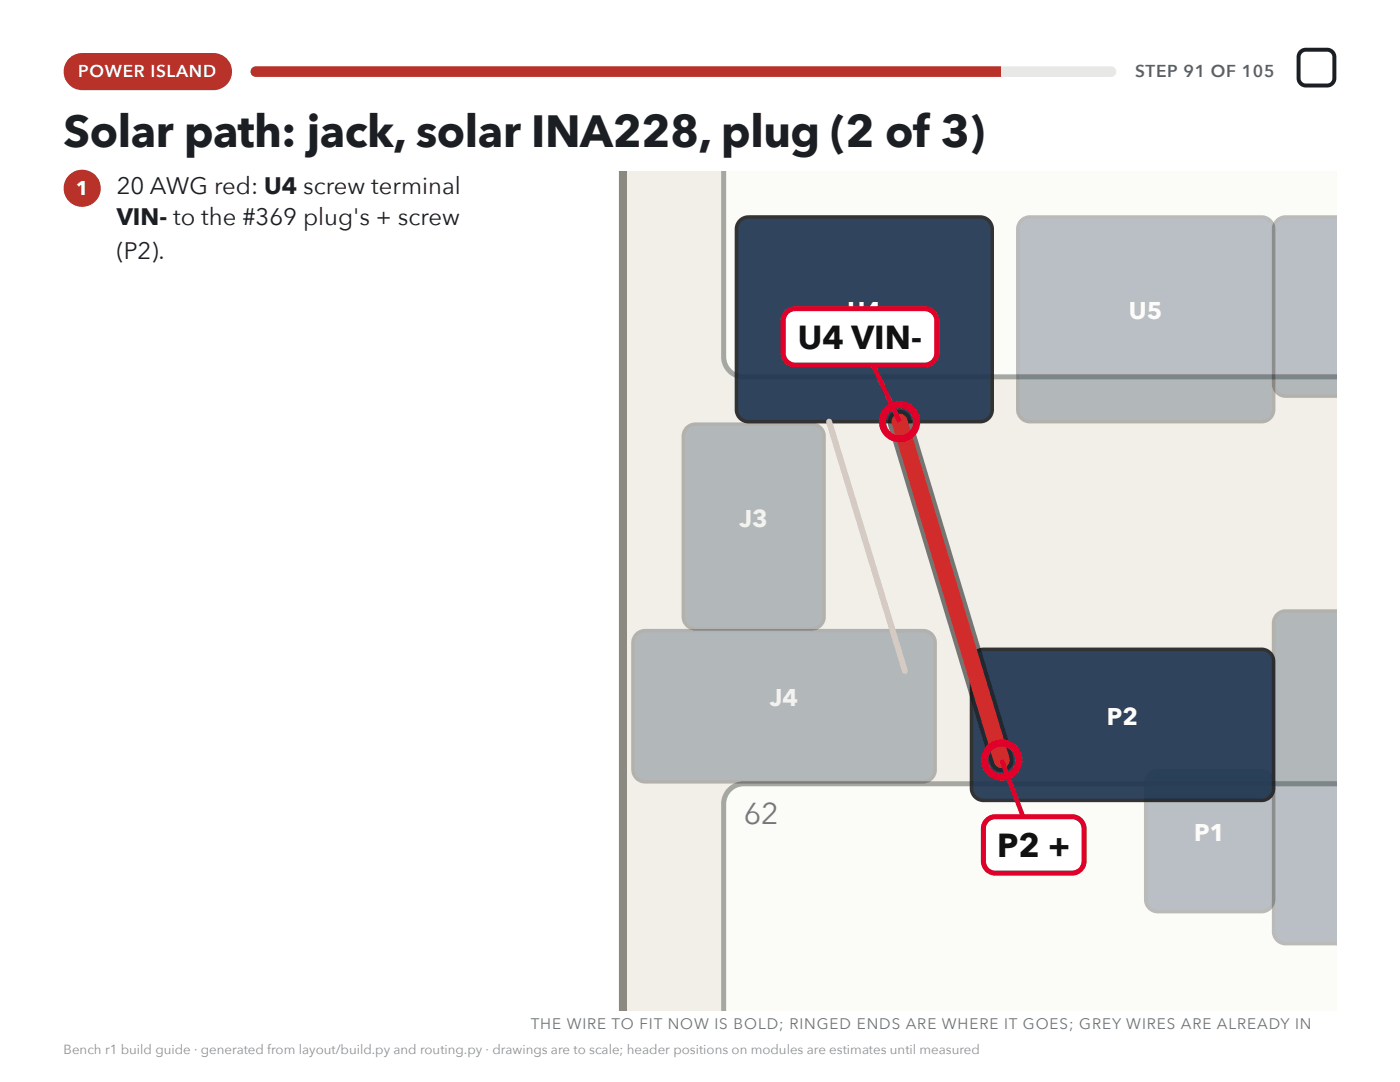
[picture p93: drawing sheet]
<svg xmlns="http://www.w3.org/2000/svg" width="279mm" height="216mm" viewBox="0 0 279 216" stroke-linecap="round" stroke-linejoin="round" font-family="sans-serif">
<defs><g id="words">
<text font-size="9" fill="#1b1f23" x="12.7" y="29.4">Solar path: jack, solar INA228, plug (2 of 3)</text>
<g font-size="6.6" fill="#111">
<text x="159.2" y="69.6">U4 VIN-</text>
<text x="199" y="171">P2 +</text>
</g>
<text font-size="6" fill="#777" x="148.4" y="164.4">62</text>
<g font-size="4.8" fill="#1b1f23">
<text x="23.3" y="38.6">20 AWG red: U4 screw terminal</text>
<text x="23.3" y="45">VIN- to the #369 plug's + screw</text>
<text x="23.3" y="51.6">(P2).</text>
</g>
<g font-size="4.8" fill="#fff">
<text x="169.2" y="63.7">U4</text>
<text x="225.3" y="63.7">U5</text>
<text x="147.6" y="105.1">J3</text>
<text x="153.6" y="140.9">J4</text>
<text x="220.9" y="144.6">P2</text>
<text x="238.3" y="167.8">P1</text>
</g>
<text font-size="4" fill="#fff" x="15.1" y="38.9">1</text>
<text font-size="3.4" fill="#fff" x="15.6" y="15.3">POWER ISLAND</text>
<text font-size="3.4" fill="#59626b" x="226.6" y="15.3">STEP 91 OF 105</text>
<text font-size="3" fill="#6b737b" x="105.9" y="205.3">THE WIRE TO FIT NOW IS BOLD; RINGED ENDS ARE WHERE IT GOES; GREY WIRES ARE ALREADY IN</text>
<text font-size="2.6" fill="#8a9198" x="12.7" y="210.3">Bench r1 build guide · generated from layout/build.py and routing.py · drawings are to scale; header positions on modules are estimates until measured</text>
</g></defs>
<path d="M13.8 11.7l1-.7 1.4-.4h26.4a3.7 3.7 0 0 1 3.7 3.7 3.7 3.7 0 0 1-3.7 3.7h-26.2a3.7 3.7 0 0 1-3.4-2.3 3.7 3.7 0 0 1 .8-4z" fill="#b8322a"/>
<path d="M50.3 13.5l.8-.3h170.6a1.06 1.06 0 0 1 1.1 1.1 1.06 1.06 0 0 1-1.1 1h-170.6a1.06 1.06 0 0 1-1-.6 1.06 1.06 0 0 1 .2-1.2z" fill="#e9eae6"/>
<path d="M50 13.2h149.8v2.1h-149.8z" fill="#b8322a"/>
<path d="M124.3 34.1h142.5v167.6h-142.5z" fill="#f1efe8"/>
<path d="M124.3 34.1v167.6" fill="none" stroke="#8c8a80" stroke-width="1.6" stroke-linecap="butt"/>
<path d="M144.4 34.1h122.4v41.1h-118.4a4 4 0 0 1-4-4z" fill="#fbfbf8"/>
<path d="M144.4 34.1v37.1a4 4 0 0 0 4 4h118.4" fill="none" stroke="#a5a8a0" stroke-width="1" stroke-linecap="butt"/>
<path d="M145.6 157.6l1.3-.9 1.5-.3h118.4v45.3h-122.4v-41.3l.3-1.5z" fill="#fbfbf8"/>
<path d="M266.8 156.4h-118.4a4 4 0 0 0-4 4v41.3" fill="none" stroke="#a5a8a0" stroke-width="1" stroke-linecap="butt"/>
<path d="M147.7 44l.8-.5 .9-.2h46.2a2.41 2.41 0 0 1 2.4 2.4v36a2.41 2.41 0 0 1-2.4 2.4h-46.2a2.41 2.41 0 0 1-2.4-2.4v-36l.2-.9z" fill="#1e3550"/>
<path d="M147.7 44l.8-.5 .9-.2h46.2a2.41 2.41 0 0 1 2.4 2.4v36a2.41 2.41 0 0 1-2.4 2.4h-46.2a2.41 2.41 0 0 1-2.4-2.4v-36l.2-.9z" fill="none" stroke="#222" stroke-width=".7" stroke-linecap="butt"/>
<path d="M203.8 44l.8-.5 .9-.2h46.3a2.41 2.41 0 0 1 2.4 2.4v36a2.41 2.41 0 0 1-2.4 2.4h-46.3a2.41 2.41 0 0 1-2.4-2.4v-36l.2-.9z" fill="#1e3550"/>
<path d="M203.8 44l.8-.5 .9-.2h46.3a2.41 2.41 0 0 1 2.4 2.4v36a2.41 2.41 0 0 1-2.4 2.4h-46.3a2.41 2.41 0 0 1-2.4-2.4v-36l.2-.9z" fill="none" stroke="#222" stroke-width=".7" stroke-linecap="butt"/>
<path d="M254.9 44l.6-.4 .9-.3h10.4v35.7h-10.2a2.41 2.41 0 0 1-2.4-2.4v-30.9l.2-.9z" fill="#1e3550"/>
<path d="M266.8 43.3h-10.2a2.41 2.41 0 0 0-2.4 2.4v30.9a2.41 2.41 0 0 0 2.4 2.4h10.2" fill="none" stroke="#222" stroke-width=".7" stroke-linecap="butt"/>
<path d="M254.9 122.6l.6-.4 .9-.3h10.4v66.4h-10.2a2.41 2.41 0 0 1-2.4-2.4v-61.6l.2-.9z" fill="#1e3550"/>
<path d="M266.8 121.9h-10.2a2.41 2.41 0 0 0-2.4 2.4v61.6a2.41 2.41 0 0 0 2.4 2.4h10.2" fill="none" stroke="#222" stroke-width=".7" stroke-linecap="butt"/>
<path d="M229.4 154.5l.7-.5 1-.2h20.7a2.41 2.41 0 0 1 2.4 2.4v23.3a2.41 2.41 0 0 1-2.4 2.4h-20.7a2.41 2.41 0 0 1-2.4-2.4v-23.3l.1-.9z" fill="#1e3550"/>
<path d="M229.4 154.5l.7-.5 1-.2h20.7a2.41 2.41 0 0 1 2.4 2.4v23.3a2.41 2.41 0 0 1-2.4 2.4h-20.7a2.41 2.41 0 0 1-2.4-2.4v-23.3l.1-.9z" fill="none" stroke="#222" stroke-width=".7" stroke-linecap="butt"/>
<path d="M194.6 130.3l.8-.6 .9-.1h55.5a2.41 2.41 0 0 1 2.4 2.4v25.3a2.41 2.41 0 0 1-2.4 2.4h-55.5a2.41 2.41 0 0 1-2.4-2.4v-25.3l.2-.9z" fill="#1e3550"/>
<path d="M194.6 130.3l.8-.6 .9-.1h55.5a2.41 2.41 0 0 1 2.4 2.4v25.3a2.41 2.41 0 0 1-2.4 2.4h-55.5a2.41 2.41 0 0 1-2.4-2.4v-25.3l.2-.9z" fill="none" stroke="#222" stroke-width=".7" stroke-linecap="butt"/>
<path d="M127 126.6l.8-.6 .9-.2h55.5a2.41 2.41 0 0 1 2.4 2.5v25.3a2.41 2.41 0 0 1-2.4 2.4h-55.5a2.41 2.41 0 0 1-2.4-2.4v-25.3l.2-1z" fill="#1e3550"/>
<path d="M127 126.6l.8-.6 .9-.2h55.5a2.41 2.41 0 0 1 2.4 2.5v25.3a2.41 2.41 0 0 1-2.4 2.4h-55.5a2.41 2.41 0 0 1-2.4-2.4v-25.3l.2-1z" fill="none" stroke="#222" stroke-width=".7" stroke-linecap="butt"/>
<path d="M137.1 85.4l.8-.6 .9-.2h23.2a2.41 2.41 0 0 1 2.5 2.5v36a2.41 2.41 0 0 1-2.5 2.4h-23.2a2.41 2.41 0 0 1-2.4-2.4v-36l.2-1z" fill="#1e3550"/>
<path d="M137.1 85.4l.8-.6 .9-.2h23.2a2.41 2.41 0 0 1 2.5 2.5v36a2.41 2.41 0 0 1-2.5 2.4h-23.2a2.41 2.41 0 0 1-2.4-2.4v-36l.2-1z" fill="none" stroke="#222" stroke-width=".7" stroke-linecap="butt"/>
<path d="M165.5 84.1l15.1 49.8" fill="none" stroke="#cfcbc0" stroke-width="1.2"/>
<path d="M179.5 84.1l20.4 67.6" fill="none" stroke="#111" stroke-width="4.8"/>
<path d="M179.5 84.1l20.4 67.6" fill="none" stroke="#d22b2b" stroke-width="3.2"/>
<path d="M171.6 67.2l7.9 16.9" fill="none" stroke="#e0002a" stroke-width=".9" stroke-linecap="butt"/>
<circle cx="179.5" cy="84.1" r="3.4" fill="none" stroke="#e0002a" stroke-width="1.4" stroke-linecap="butt"/>
<path d="M157 62.3l.8-.5 .9-.2h25.8a2.41 2.41 0 0 1 2.4 2.4v6.4a2.41 2.41 0 0 1-2.4 2.4h-25.8a2.41 2.41 0 0 1-2.4-2.4v-6.6l.2-.9z" fill="#fff"/>
<path d="M157 62.3l.8-.5 .9-.2h25.8a2.41 2.41 0 0 1 2.4 2.4v6.4a2.41 2.41 0 0 1-2.4 2.4h-25.8a2.41 2.41 0 0 1-2.4-2.4v-6.6l.2-.9z" fill="none" stroke="#e0002a" stroke-width="1" stroke-linecap="butt"/>
<path d="M199.9 151.7l6.4 16.9" fill="none" stroke="#e0002a" stroke-width=".9" stroke-linecap="butt"/>
<circle cx="199.9" cy="151.7" r="3.4" fill="none" stroke="#e0002a" stroke-width="1.4" stroke-linecap="butt"/>
<path d="M197 163.7l.6-.5 .9-.2h15.4a2.41 2.41 0 0 1 2.5 2.4v6.4a2.41 2.41 0 0 1-2.5 2.4h-15.2a2.41 2.41 0 0 1-2.4-2.4v-6.6l.2-.9z" fill="#fff"/>
<path d="M197 163.7l.6-.5 .9-.2h15.4a2.41 2.41 0 0 1 2.5 2.4v6.4a2.41 2.41 0 0 1-2.5 2.4h-15.2a2.41 2.41 0 0 1-2.4-2.4v-6.6l.2-.9z" fill="none" stroke="#e0002a" stroke-width="1" stroke-linecap="butt"/>
<path d="M259.6 10.3l.9-.4h4.3a1.45 1.45 0 0 1 1.5 1.5v4.2a1.46 1.46 0 0 1-1.5 1.5h-4.2a1.46 1.46 0 0 1-1.4-1.5v-4.4z" fill="none" stroke="#1b1f23" stroke-width=".79" stroke-linecap="butt"/>
<circle cx="16.4" cy="37.6" r="3.7" fill="#b8322a"/>
<use href="#words"/>
</svg>
